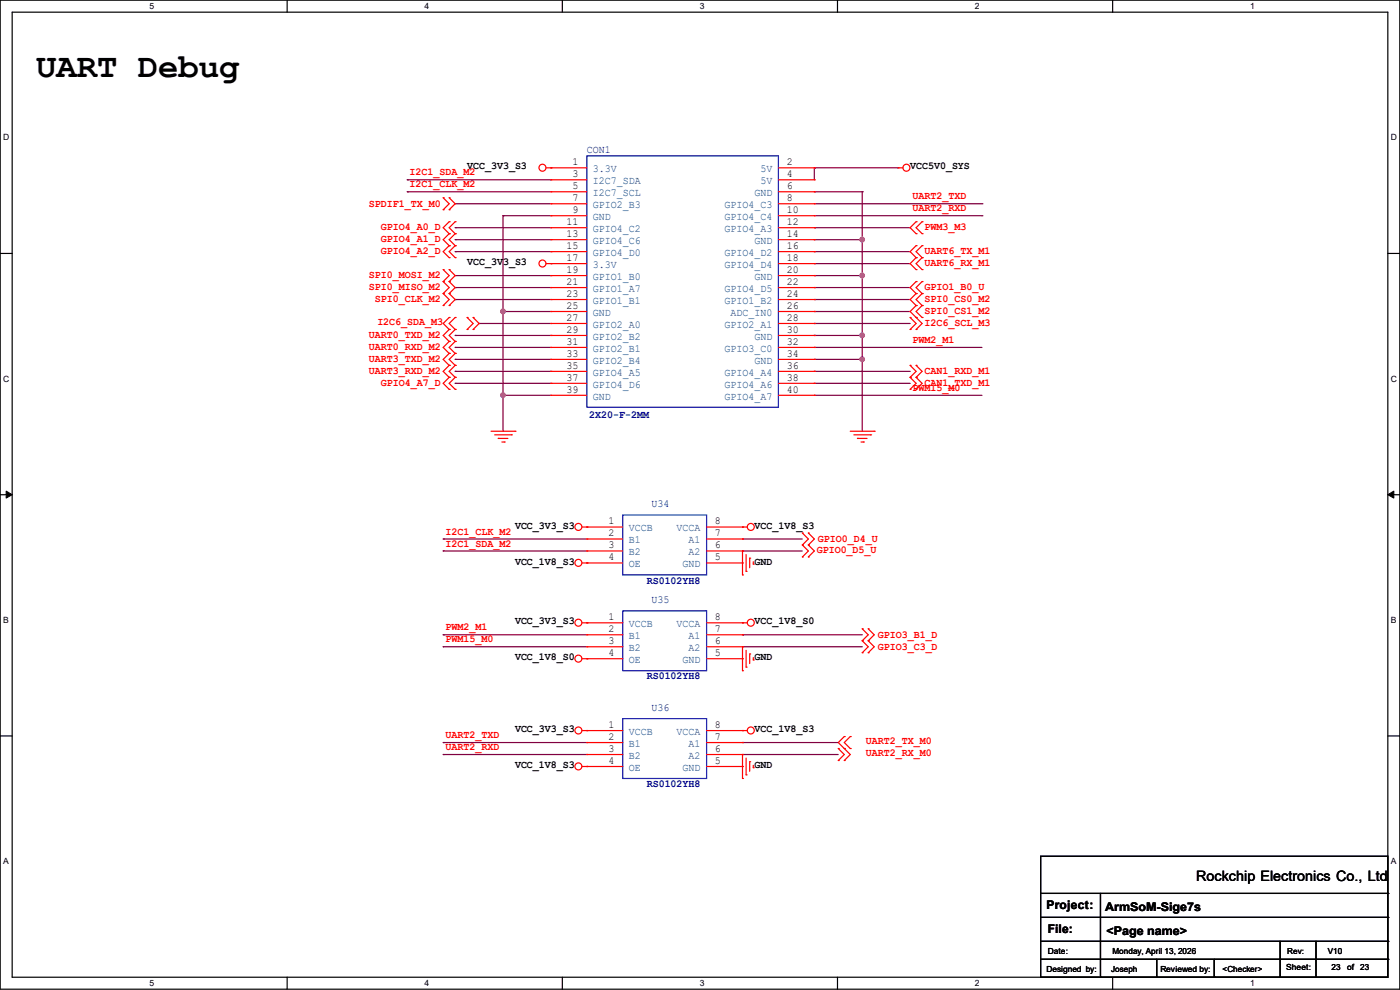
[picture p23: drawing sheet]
<svg xmlns="http://www.w3.org/2000/svg" width="297mm" height="210mm" viewBox="0 0 297 210" stroke-linecap="round" stroke-linejoin="round" font-family="sans-serif">
<defs><g id="words">
<text font-size="7.2" x="7.7" y="16.3">UART Debug</text>
<text font-size="3" x="253.8" y="186.9">Rockchip Electronics Co., Ltd</text>
<g font-size="2.5">
<text x="222" y="192.9">Project:</text>
<text x="222.3" y="198">File:</text>
<text x="234.5" y="193.2">ArmSoM-Sige7s</text>
<text x="234.7" y="198.2">&lt;Page name&gt;</text>
</g>
<g font-size="2.3">
<text x="99.1" y="35.9">VCC_3V3_S3</text>
<text x="121.5" y="35.1">1</text>
<text x="166.9" y="35.1">2</text>
<text x="193.1" y="35.9">VCC5V0_SYS</text>
<text x="121.5" y="37.6">3</text>
<text x="121.5" y="40.1">5</text>
<text x="166.9" y="37.6">4</text>
<text x="166.9" y="40.1">6</text>
<text x="120.2" y="47.8">11</text>
<text x="121.5" y="42.7">7</text>
<text x="121.5" y="45.2">9</text>
<text x="166.9" y="42.7">8</text>
<text x="166.9" y="45.2">10</text>
<text x="166.9" y="47.8">12</text>
<text x="120.2" y="50.3">13</text>
<text x="120.2" y="52.8">15</text>
<text x="166.9" y="50.3">14</text>
<text x="166.9" y="52.8">16</text>
<text x="99.1" y="56.3">VCC_3V3_S3</text>
<text x="120.2" y="55.4">17</text>
<text x="120.2" y="57.9">19</text>
<text x="166.9" y="55.4">18</text>
<text x="166.9" y="57.9">20</text>
<text x="120.2" y="60.5">21</text>
<text x="120.2" y="63">23</text>
<text x="120.2" y="65.5">25</text>
<text x="166.9" y="60.5">22</text>
<text x="166.9" y="63">24</text>
<text x="166.9" y="65.5">26</text>
<text x="120.2" y="68.1">27</text>
<text x="120.2" y="70.6">29</text>
<text x="166.9" y="68.1">28</text>
<text x="166.9" y="70.6">30</text>
<text x="120.2" y="73.2">31</text>
<text x="120.2" y="75.7">33</text>
<text x="166.9" y="73.2">32</text>
<text x="166.9" y="75.7">34</text>
<text x="120.2" y="78.2">35</text>
<text x="120.2" y="80.8">37</text>
<text x="120.2" y="83.3">39</text>
<text x="166.9" y="78.2">36</text>
<text x="166.9" y="80.8">38</text>
<text x="166.9" y="83.3">40</text>
<text x="109.3" y="112.1">VCC_3V3_S3</text>
<text x="129.1" y="111.3">1</text>
<text x="129.1" y="113.8">2</text>
<text x="151.7" y="113.8">7</text>
<text x="151.7" y="111.3">8</text>
<text x="160.1" y="112.1">VCC_1V8_S3</text>
<text x="109.3" y="119.8">VCC_1V8_S3</text>
<text x="129.1" y="116.3">3</text>
<text x="129.1" y="118.9">4</text>
<text x="151.7" y="118.9">5</text>
<text x="151.7" y="116.3">6</text>
<text x="160.1" y="119.8">GND</text>
<text x="129.1" y="131.6">1</text>
<text x="151.7" y="131.6">8</text>
<text x="109.3" y="132.5">VCC_3V3_S3</text>
<text x="129.1" y="134.1">2</text>
<text x="129.1" y="136.7">3</text>
<text x="151.7" y="136.7">6</text>
<text x="151.7" y="134.1">7</text>
<text x="160.1" y="132.5">VCC_1V8_S0</text>
<text x="109.3" y="140.1">VCC_1V8_S0</text>
<text x="129.1" y="139.2">4</text>
<text x="151.7" y="139.2">5</text>
<text x="160.1" y="140.1">GND</text>
<text x="109.3" y="155.3">VCC_3V3_S3</text>
<text x="129.1" y="154.4">1</text>
<text x="151.7" y="154.4">8</text>
<text x="160.1" y="155.3">VCC_1V8_S3</text>
<text x="129.1" y="157">2</text>
<text x="129.1" y="159.5">3</text>
<text x="151.7" y="159.5">6</text>
<text x="151.7" y="157">7</text>
<text x="109.3" y="162.9">VCC_1V8_S3</text>
<text x="129.1" y="162.1">4</text>
<text x="151.7" y="162.1">5</text>
<text x="160.1" y="162.9">GND</text>
</g>
<g font-size="2.3" fill="#000080">
<text x="124.5" y="32.4">CON1</text>
<text x="125" y="88.8">2X20-F-2MM</text>
<text x="138.2" y="107.6">U34</text>
<text x="137.2" y="123.8">RS0102YH8</text>
<text x="138.2" y="127.9">U35</text>
<text x="137.2" y="144.1">RS0102YH8</text>
<text x="138.2" y="150.7">U36</text>
<text x="137.2" y="167">RS0102YH8</text>
</g>
<g font-size="2.3" fill="#f00">
<text x="86.9" y="39.8">I2C1_CLK_M2</text>
<text x="86.9" y="37.2">I2C1_SDA_M2</text>
<text x="78.3" y="43.8">SPDIF1_TX_M0</text>
<text x="193.6" y="42.3">UART2_TXD</text>
<text x="193.6" y="44.8">UART2_RXD</text>
<text x="80.8" y="48.9">GPIO4_A0_D</text>
<text x="80.8" y="51.4">GPIO4_A1_D</text>
<text x="80.8" y="54">GPIO4_A2_D</text>
<text x="196.1" y="48.9">PWM3_M3</text>
<text x="196.1" y="54">UART6_TX_M1</text>
<text x="78.3" y="59.1">SPI0_MOSI_M2</text>
<text x="196.1" y="56.5">UART6_RX_M1</text>
<text x="78.3" y="61.6">SPI0_MISO_M2</text>
<text x="79.5" y="64.1">SPI0_CLK_M2</text>
<text x="196.1" y="64.1">SPI0_CS0_M2</text>
<text x="196.1" y="61.6">GPIO1_B0_U</text>
<text x="78.3" y="71.8">UART0_TXD_M2</text>
<text x="80.1" y="69">I2C6_SDA_M3</text>
<text x="196.1" y="66.7">SPI0_CS1_M2</text>
<text x="196.1" y="69.2">I2C6_SCL_M3</text>
<text x="78.3" y="74.3">UART0_RXD_M2</text>
<text x="78.3" y="76.8">UART3_TXD_M2</text>
<text x="193.6" y="72.8">PWM2_M1</text>
<text x="78.3" y="79.4">UART3_RXD_M2</text>
<text x="80.8" y="81.9">GPIO4_A7_D</text>
<text x="193.6" y="82.9">PWM15_M0</text>
<text x="196.1" y="79.4">CAN1_RXD_M1</text>
<text x="196.1" y="81.9">CAN1_TXD_M1</text>
<text x="94.5" y="113.4">I2C1_CLK_M2</text>
<text x="94.5" y="115.9">I2C1_SDA_M2</text>
<text x="173.3" y="117.2">GPIO0_D5_U</text>
<text x="173.5" y="114.9">GPIO0_D4_U</text>
<text x="94.5" y="133.7">PWM2_M1</text>
<text x="94.5" y="136.3">PWM15_M0</text>
<text x="186.2" y="135.3">GPIO3_B1_D</text>
<text x="186.2" y="137.8">GPIO3_C3_D</text>
<text x="94.5" y="156.6">UART2_TXD</text>
<text x="94.5" y="159.1">UART2_RXD</text>
<text x="183.7" y="157.9">UART2_TX_M0</text>
<text x="183.7" y="160.4">UART2_RX_M0</text>
</g>
<g font-size="2.3" fill="#004080">
<text x="125.8" y="36.5">3.3V</text>
<text x="125.8" y="39.1">I2C7_SDA</text>
<text x="125.8" y="41.6">I2C7_SCL</text>
<text x="160.1" y="41.6">GND</text>
<text x="161.3" y="36.5">5V</text>
<text x="161.3" y="39.1">5V</text>
<text x="125.8" y="44.2">GPIO2_B3</text>
<text x="125.8" y="46.7">GND</text>
<text x="153.7" y="44.2">GPIO4_C3</text>
<text x="153.7" y="46.7">GPIO4_C4</text>
<text x="125.8" y="49.2">GPIO4_C2</text>
<text x="125.8" y="51.8">GPIO4_C6</text>
<text x="153.7" y="49.2">GPIO4_A3</text>
<text x="160.1" y="51.8">GND</text>
<text x="125.8" y="54.3">GPIO4_D0</text>
<text x="125.8" y="56.9">3.3V</text>
<text x="125.8" y="59.4">GPIO1_B0</text>
<text x="153.7" y="54.3">GPIO4_D2</text>
<text x="153.7" y="56.9">GPIO4_D4</text>
<text x="160.1" y="59.4">GND</text>
<text x="125.8" y="61.9">GPIO1_A7</text>
<text x="125.8" y="64.5">GPIO1_B1</text>
<text x="153.7" y="61.9">GPIO4_D5</text>
<text x="153.7" y="64.5">GPIO1_B2</text>
<text x="125.8" y="67">GND</text>
<text x="125.8" y="69.6">GPIO2_A0</text>
<text x="153.7" y="69.6">GPIO2_A1</text>
<text x="155" y="67">ADC_IN0</text>
<text x="125.8" y="72.1">GPIO2_B2</text>
<text x="125.8" y="74.6">GPIO2_B1</text>
<text x="125.8" y="77.2">GPIO2_B4</text>
<text x="153.7" y="74.6">GPIO3_C0</text>
<text x="160.1" y="72.1">GND</text>
<text x="160.1" y="77.2">GND</text>
<text x="125.8" y="79.7">GPIO4_A5</text>
<text x="125.8" y="82.3">GPIO4_D6</text>
<text x="153.7" y="79.7">GPIO4_A4</text>
<text x="153.7" y="82.3">GPIO4_A6</text>
<text x="125.8" y="84.8">GND</text>
<text x="153.7" y="84.8">GPIO4_A7</text>
<text x="133.4" y="112.7">VCCB</text>
<text x="143.6" y="112.7">VCCA</text>
<text x="133.4" y="115.3">B1</text>
<text x="133.4" y="117.8">B2</text>
<text x="146.1" y="117.8">A2</text>
<text x="146.1" y="115.3">A1</text>
<text x="133.4" y="120.4">OE</text>
<text x="144.8" y="120.4">GND</text>
<text x="133.4" y="133.1">VCCB</text>
<text x="133.4" y="135.6">B1</text>
<text x="143.6" y="133.1">VCCA</text>
<text x="146.1" y="135.6">A1</text>
<text x="133.4" y="138.1">B2</text>
<text x="133.4" y="140.7">OE</text>
<text x="144.8" y="140.7">GND</text>
<text x="146.1" y="138.1">A2</text>
<text x="133.4" y="155.9">VCCB</text>
<text x="143.6" y="155.9">VCCA</text>
<text x="133.4" y="158.5">B1</text>
<text x="133.4" y="161">B2</text>
<text x="146.1" y="161">A2</text>
<text x="146.1" y="158.5">A1</text>
<text x="133.4" y="163.5">OE</text>
<text x="144.8" y="163.5">GND</text>
</g>
<g font-size="1.8">
<text x="31.7" y="1.9">5</text>
<text x="90.1" y="1.9">4</text>
<text x="148.5" y="1.9">3</text>
<text x="206.8" y="1.9">2</text>
<text x="265.2" y="1.9">1</text>
<text x=".7" y="29.8">D</text>
<text x="295.1" y="29.8">D</text>
<text x=".7" y="80.9">C</text>
<text x="295.1" y="80.9">C</text>
<text x=".7" y="132.1">B</text>
<text x="295.1" y="132.1">B</text>
<text x=".7" y="183.3">A</text>
<text x="295.1" y="183.3">A</text>
<text x="222.3" y="202.3">Date:</text>
<text x="236" y="202.3">Monday, April 13, 2026</text>
<text x="281.7" y="202.3">V10</text>
<text x="31.7" y="209.2">5</text>
<text x="90.1" y="209.2">4</text>
<text x="148.5" y="209.2">3</text>
<text x="206.8" y="209.2">2</text>
<text x="222" y="206.1">Designed by:</text>
<text x="235.7" y="206.1">Joseph</text>
<text x="246.2" y="206.1">Reviewed by:</text>
<text x="259.4" y="206.1">&lt;Checker&gt;</text>
<text x="265.2" y="209.2">1</text>
<text x="272.8" y="205.9">Sheet:</text>
<text x="282.5" y="205.9">23</text>
<text x="285.8" y="205.9">of</text>
<text x="288.6" y="205.9">23</text>
</g>
<text font-size="1.7" x="273.1" y="202.3">Rev:</text>
</g></defs>
<path d="M0 0h297v209.8h-297zM2.6 2.6h291.8v204.7h-291.8z" fill="none" stroke="#000" stroke-width=".25"/>
<g fill="#fff">
<path d="M31.7 .3h1v2h-1z"/>
<path d="M31.7 207.6h1v1.9h-1z"/>
</g>
<path d="M60.9 0v2.6M60.9 207.3v2.5" fill="none" stroke="#000" stroke-width=".25"/>
<g fill="#fff">
<path d="M90.1 .3h1v2h-1z"/>
<path d="M90.1 207.6h1v1.9h-1z"/>
</g>
<path d="M119.3 0v2.6M119.3 207.3v2.5" fill="none" stroke="#000" stroke-width=".25"/>
<g fill="#fff">
<path d="M148.5 .3h.9v2h-.9z"/>
<path d="M148.5 207.6h.9v1.9h-.9z"/>
</g>
<path d="M177.7 0v2.6M177.7 207.3v2.5" fill="none" stroke="#000" stroke-width=".25"/>
<g fill="#fff">
<path d="M206.8 .3h1v2h-1z"/>
<path d="M206.8 207.6h1v1.9h-1z"/>
</g>
<path d="M236.1 0v2.6M236.1 207.3v2.5" fill="none" stroke="#000" stroke-width=".25"/>
<g fill="#fff">
<path d="M265.2 .3h1v2h-1z"/>
<path d="M265.2 207.6h1v1.9h-1z"/>
<path d="M.7 28.2h1.2v1.9h-1.2z"/>
<path d="M295.1 28.2h1.2v1.9h-1.2z"/>
<path d="M.7 79.3h1.2v2h-1.2z"/>
<path d="M295.1 79.3h1.2v2h-1.2z"/>
</g>
<path d="M0 53.8h2.6M294.4 53.8h2.6" fill="none" stroke="#000" stroke-width=".25"/>
<g fill="#fff">
<path d="M.7 130.5h1.2v2h-1.2z"/>
<path d="M295.1 130.5h1.1v2h-1.1z"/>
</g>
<path d="M0 104.9h2.6M294.4 104.9h2.6" fill="none" stroke="#000" stroke-width=".25"/>
<path d="M1.3 104.2l1.3 .7-1.3 .8zM294.4 104.9l1.3-.7v1.5z" fill="#000" stroke="#000" stroke-width=".21"/>
<g fill="#fff">
<path d="M.7 181.7h1.2v2h-1.2z"/>
<path d="M295.1 181.7h1.1v2h-1.1z"/>
</g>
<g fill="none" stroke="#000" stroke-width=".25">
<path d="M0 156.1h2.6M294.4 156.1h2.6M220.8 181.7h73.6v25.6h-73.6zM220.8 189.5h73.6M220.8 194.6h73.6M220.8 199.7h73.6M233.5 189.5v17.8M271.6 199.7v7.6M279.2 199.7v7.6M294.4 189.5h.1M294.4 194.6h.1M294.4 199.7h.1"/>
<path d="M220.8 203.5h73.6M233.5 207.3h.1M245.4 207.3h.1M245.4 203.5v3.8M257.6 207.3h.1M257.6 203.5v3.8M271.6 207.3h.1M279.2 207.3h.1M294.4 203.5h.1"/>
</g>
<g fill="none" stroke="#800040" stroke-width=".25">
<path d="M86.4 38.1h.1M86.4 38.1h30.5M172.8 35.6h.1M172.8 35.6h17.7M172.8 35.6v2.5M86.4 40.7h.1M86.4 40.7h30.5M96.6 43.2h.1M96.6 58.5h.1M96.6 48.3h.1M96.6 50.8h.1M96.6 53.4h.1"/>
<path d="M96.6 43.2h20.3M96.6 58.5h20.3M96.6 50.8h20.3M96.6 48.3h20.3M96.6 53.4h20.3M106.7 45.8h.1M106.7 45.8h10.2M106.7 45.8v45.7M172.8 40.7h.1M172.8 58.5h.1M172.8 50.8h.1M172.8 48.3h.1"/>
<path d="M172.8 55.9h.1M172.8 53.4h.1M172.8 43.2h35.5M172.8 45.8h35.5M172.8 40.7h10.1M172.8 58.5h10.1M172.8 50.8h10.1M172.8 48.3h20.3M172.8 53.4h20.3M172.8 55.9h20.3M182.9 40.7h.1M182.9 58.5h.1"/>
<path d="M182.9 50.8h.1M182.9 40.7v50.8M208.3 43.2h.1M208.3 45.8h.1M96.6 61h.1M96.6 63.5h.1M96.6 71.2h.1M96.6 73.7h.1M96.6 78.8h.1M96.6 76.2h.1M96.6 76.2h20.3M96.6 71.2h20.3"/>
<path d="M96.6 61h20.3M96.6 63.5h20.3M96.6 78.8h20.3M96.6 73.7h20.3M101.6 68.6h.1M101.6 68.6h15.3M106.7 66.1h.1M106.7 66.1h10.2M172.8 76.2h.1M172.8 71.2h.1M172.8 63.5h.1M172.8 66.1h.1"/>
<path d="M172.8 78.8h.1M172.8 68.6h.1M172.8 73.7h.1M172.8 61h.1M172.8 76.2h10.1M172.8 71.2h10.1M172.8 66.1h20.3M172.8 61h20.3M172.8 63.5h20.3M172.8 78.8h20.3M172.8 73.7h35.5M172.8 68.6h20.3"/>
<path d="M182.9 76.2h.1M182.9 71.2h.1M96.6 81.3h.1M96.6 81.3h20.3M106.7 83.9h.1M106.7 83.9h10.2M172.8 81.3h.1M172.8 83.9h.1M172.8 83.9h35.5M172.8 81.3h20.3M94 114.3h.1M94 116.9h.1"/>
<path d="M94 114.3h30.5M94 116.9h30.5M157.5 116.9h.1M157.5 114.3h.1M157.5 114.3h12.7M157.5 116.9h12.7M94 134.7h.1M94 137.2h.1M94 134.7h30.5M94 137.2h30.5M157.5 134.7h.1M157.5 137.2h.1"/>
<path d="M157.5 134.7h25.4M157.5 137.2h25.4M94 157.5h.1M94 157.5h30.5M157.5 157.5h.1M157.5 157.5h20.3M94 160.1h.1M94 160.1h30.5M157.5 160.1h.1M157.5 160.1h20.3"/>
</g>
<g fill="#f0f" stroke="#f0f" stroke-width=".25">
<circle cx="182.9" cy="76.2" r=".49"/>
<circle cx="182.9" cy="71.1" r=".49"/>
<circle cx="182.9" cy="58.4" r=".49"/>
<circle cx="182.9" cy="50.8" r=".49"/>
<circle cx="106.7" cy="66.1" r=".49"/>
<circle cx="106.7" cy="83.8" r=".49"/>
</g>
<g fill="none" stroke="#f00" stroke-width=".25">
<path d="M115.9 35.6h8.6M116.9 35.6h.1M116.9 38.1h.1M116.9 38.1h7.6M165.1 35.6h7.7M165.1 38.1h7.7M172.8 35.6h.1M172.8 38.1h.1M190.5 35.6h.1M190.5 35.6h1.1M94 44.5h.1M94 42h.1"/>
<path d="M94 59.7h.1M94 57.2h.1M94 42l1.3 1.2-1.3 1.3M94 59.7l1.3 1.3-1.3 1.3M94 57.2l1.3 1.3-1.3 1.2M95.3 42h.1M95.3 44.5h.1M95.3 59.7h.1M95.3 57.2h.1M95.3 49.6h.1M95.3 47h.1M95.3 52.1h.1"/>
<path d="M95.3 54.7h.1M95.3 42l1.3 1.2-1.3 1.3M95.3 59.7l1.3 1.3-1.3 1.3M95.3 57.2l1.3 1.3-1.3 1.2M95.3 47l-1.3 1.3 1.3 1.3M95.3 49.6l-1.3 1.2 1.3 1.3M95.3 52.1l-1.3 1.3 1.3 1.3M96.6 49.6h.1M96.6 47h.1M96.6 52.1h.1M96.6 54.7h.1M96.6 47l-1.3 1.3 1.3 1.3"/>
<path d="M96.6 49.6l-1.3 1.2 1.3 1.3M96.6 52.1l-1.3 1.3 1.3 1.3M115.9 55.9h8.6M116.9 55.9h.1M116.9 40.7h.1M116.9 43.2h.1M116.9 45.8h.1M116.9 48.3h.1M116.9 50.8h.1M116.9 53.4h.1M116.9 58.5h.1M116.9 40.7h7.6"/>
<path d="M116.9 43.2h7.6M116.9 45.8h7.6M116.9 48.3h7.6M116.9 50.8h7.6M116.9 53.4h7.6M116.9 58.5h7.6M165.1 55.9h7.7M165.1 40.7h7.7M165.1 43.2h7.7M165.1 45.8h7.7M165.1 48.3h7.7M165.1 50.8h7.7"/>
<path d="M165.1 53.4h7.7M165.1 58.5h7.7M172.8 40.7h.1M172.8 43.2h.1M172.8 45.8h.1M172.8 48.3h.1M172.8 50.8h.1M172.8 53.4h.1M172.8 55.9h.1M172.8 58.5h.1M194.4 47h.1M194.4 49.6h.1"/>
<path d="M194.4 59.7h.1M194.4 54.7h.1M194.4 57.2h.1M194.4 52.1h.1M194.4 47l-1.3 1.3 1.3 1.3M194.4 59.7l-1.3 1.3 1.3 1.3M194.4 54.7l-1.3 1.2 1.3 1.3M194.4 52.1l-1.3 1.3 1.3 1.3M195.6 49.6h.1M195.6 47h.1M195.6 59.7h.1M195.6 57.2h.1"/>
<path d="M195.6 54.7h.1M195.6 52.1h.1M195.6 47l-1.2 1.3 1.2 1.3M195.6 59.7l-1.2 1.3 1.2 1.3M195.6 54.7l-1.2 1.2 1.2 1.3M195.6 52.1l-1.2 1.3 1.2 1.3M94 62.3h.1M94 64.8h.1M94 62.3l1.3 1.2-1.3 1.3M95.3 62.3h.1M95.3 64.8h.1M95.3 72.4h.1"/>
<path d="M95.3 69.9h.1M95.3 75h.1M95.3 77.5h.1M95.3 67.4h.1M95.3 62.3l1.3 1.2-1.3 1.3M95.3 69.9l-1.3 1.3 1.3 1.2M95.3 72.4l-1.3 1.3 1.3 1.3M95.3 77.5l-1.3 1.3 1.3 1.3M95.3 75l-1.3 1.2 1.3 1.3M95.3 67.4l-1.3 1.2 1.3 1.3M96.6 72.4h.1M96.6 69.9h.1"/>
<path d="M96.6 75h.1M96.6 77.5h.1M96.6 67.4h.1M96.6 69.9l-1.3 1.3 1.3 1.2M96.6 72.4l-1.3 1.3 1.3 1.3M96.6 77.5l-1.3 1.3 1.3 1.3M96.6 75l-1.3 1.2 1.3 1.3M96.6 67.4l-1.3 1.2 1.3 1.3M99.1 69.9h.1M99.1 67.4h.1M99.1 67.4l1.3 1.2-1.3 1.3M100.4 67.4h.1"/>
<path d="M100.4 69.9h.1M100.4 67.4l1.2 1.2-1.2 1.3M116.9 61h.1M116.9 63.5h.1M116.9 66.1h.1M116.9 68.6h.1M116.9 71.2h.1M116.9 73.7h.1M116.9 76.2h.1M116.9 78.8h.1M116.9 61h7.6M116.9 63.5h7.6"/>
<path d="M116.9 66.1h7.6M116.9 68.6h7.6M116.9 71.2h7.6M116.9 73.7h7.6M116.9 76.2h7.6M116.9 78.8h7.6M165.1 61h7.7M165.1 63.5h7.7M165.1 66.1h7.7M165.1 68.6h7.7M165.1 71.2h7.7M165.1 73.7h7.7"/>
<path d="M165.1 76.2h7.7M165.1 78.8h7.7M172.8 61h.1M172.8 63.5h.1M172.8 66.1h.1M172.8 68.6h.1M172.8 71.2h.1M172.8 73.7h.1M172.8 76.2h.1M172.8 78.8h.1M193.1 77.5h.1M193.1 69.9h.1"/>
<path d="M193.1 67.4h.1M193.1 77.5l1.3 1.3-1.3 1.3M193.1 67.4l1.3 1.2-1.3 1.3M194.4 62.3h.1M194.4 64.8h.1M194.4 67.4h.1M194.4 77.5h.1M194.4 69.9h.1M194.4 62.3l-1.3 1.2 1.3 1.3M194.4 64.8l-1.3 1.3 2.5 2.5-1.2 1.3M194.4 77.5l1.2 1.3-1.2 1.3M195.6 64.8h.1"/>
<path d="M195.6 62.3h.1M195.6 67.4h.1M195.6 62.3l-1.2 1.2 1.2 1.3M195.6 64.8l-1.2 1.3 1.2 1.3M95.3 80.1h.1M95.3 82.6h.1M95.3 80.1l-1.3 1.2 1.3 1.3M96.6 80.1h.1M96.6 82.6h.1M96.6 80.1l-1.3 1.2 1.3 1.3M104.2 91.5h5.1M104.9 92.2h3.6"/>
<path d="M105.7 93h.1M105.7 93h2M106.5 93.8h.5M107 93.8h.1M108.5 92.2h.1M109.3 91.5h.1M116.9 81.3h.1M116.9 83.9h.1M116.9 81.3h7.6M116.9 83.9h7.6M165.1 81.3h7.7M165.1 83.9h7.7"/>
<path d="M172.8 81.3h.1M172.8 83.9h.1M180.4 91.5h5.1M181.1 92.2h3.6M181.9 93h.1M181.9 93h2M182.7 93.8h.5M183.2 93.8h.1M184.7 92.2h.1M185.5 91.5h.1M193.1 80.1h.1M193.1 82.6h.1"/>
<path d="M193.1 80.1l1.3 1.2-1.3 1.3M194.4 80.1h.1M194.4 82.6h.1M194.4 80.1l1.2 1.2-1.2 1.3M123.5 119.4h8.6M123.5 111.8h8.6M124.5 119.4h.1M124.5 111.8h.1M124.5 114.3h.1M124.5 116.9h.1M124.5 114.3h7.6M124.5 116.9h7.6"/>
<path d="M149.9 119.4h7.6M149.9 111.8h8.6M149.9 114.3h7.6M149.9 116.9h7.6M157.5 111.8h.1M157.5 119.4h.1M157.5 116.9h.1M157.5 114.3h.1M157.5 116.9v5.1M158.3 117.6v3.6M159 118.4h.1M159 118.4v2"/>
<path d="M159.8 119.7h.1M159.8 119.2v.5M170.2 115.6h.1M170.2 113.1h.1M170.2 118.2h.1M170.2 113.1l1.3 1.2-1.3 1.3M170.2 115.6l1.3 1.3-1.3 1.3M171.5 115.6h.1M171.5 113.1h.1M171.5 118.2h.1M171.5 113.1l1.3 1.2-1.3 1.3M171.5 115.6l1.3 1.3-1.3 1.3"/>
<path d="M123.5 139.7h8.6M123.5 132.1h8.6M124.5 139.7h.1M124.5 132.1h.1M124.5 134.7h.1M124.5 137.2h.1M124.5 134.7h7.6M124.5 137.2h7.6M149.9 139.7h7.6M149.9 132.1h8.6M149.9 134.7h7.6M149.9 137.2h7.6"/>
<path d="M157.5 122h.1M157.5 132.1h.1M157.5 139.7h.1M157.5 137.2h.1M157.5 134.7h.1M157.5 137.2v5.1M158.3 121.2h.1M158.3 138v3.5M159 138.7h.1M159 138.7v2.1M159.8 140h.1M159.8 139.5v.5"/>
<path d="M182.9 135.9h.1M182.9 133.4h.1M182.9 138.5h.1M182.9 133.4l1.3 1.3-1.3 1.2M182.9 135.9l1.3 1.3-1.3 1.3M184.2 135.9h.1M184.2 133.4h.1M184.2 138.5h.1M184.2 133.4l1.3 1.3-1.3 1.2M184.2 135.9l1.3 1.3-1.3 1.3M123.5 155h8.6M124.5 155h.1"/>
<path d="M124.5 157.5h.1M124.5 157.5h7.6M149.9 155h8.6M149.9 157.5h7.6M157.5 142.3h.1M157.5 155h.1M157.5 157.5h.1M158.3 141.5h.1M177.8 158.8h.1M177.8 158.8l1.3 1.3-1.3 1.2M179.1 158.8h.1M179.1 156.3h.1"/>
<path d="M179.1 156.3l-1.3 1.2 2.6 2.6-1.3 1.2M180.4 156.3h.1M180.4 158.8h.1M180.4 156.3l-1.3 1.2 1.3 1.3M123.5 162.6h8.6M124.5 162.6h.1M124.5 160.1h.1M124.5 160.1h7.6M149.9 162.6h7.6M149.9 160.1h7.6M157.5 165.1h.1M157.5 162.6h.1"/>
<path d="M157.5 160.1h.1M157.5 160.1v5M158.3 164.4h.1M158.3 160.8v3.6M159 161.6h.1M159 161.6v2M159.8 162.9h.1M159.8 162.3v.6M177.8 161.3h.1M179.1 161.3h.1"/>
<circle cx="115.1" cy="35.6" r=".74"/>
<circle cx="192.3" cy="35.6" r=".74"/>
<circle cx="115.1" cy="55.9" r=".74"/>
<circle cx="122.7" cy="119.4" r=".74"/>
<circle cx="122.7" cy="111.8" r=".74"/>
<circle cx="159.3" cy="111.8" r=".74"/>
<circle cx="122.7" cy="132.1" r=".74"/>
<circle cx="122.7" cy="139.7" r=".74"/>
<circle cx="159.3" cy="132.1" r=".74"/>
<circle cx="122.7" cy="155" r=".74"/>
<circle cx="159.3" cy="155" r=".74"/>
<circle cx="122.7" cy="162.6" r=".74"/>
</g>
<path d="M124.5 33.1h40.6v53.3h-40.6zM132.1 109.3h17.8v12.7h-17.8zM132.1 129.6h17.8v12.7h-17.8zM132.1 152.4h17.8v12.7h-17.8z" fill="none" stroke="#00f" stroke-width=".25"/>
<use href="#words"/>
</svg>
